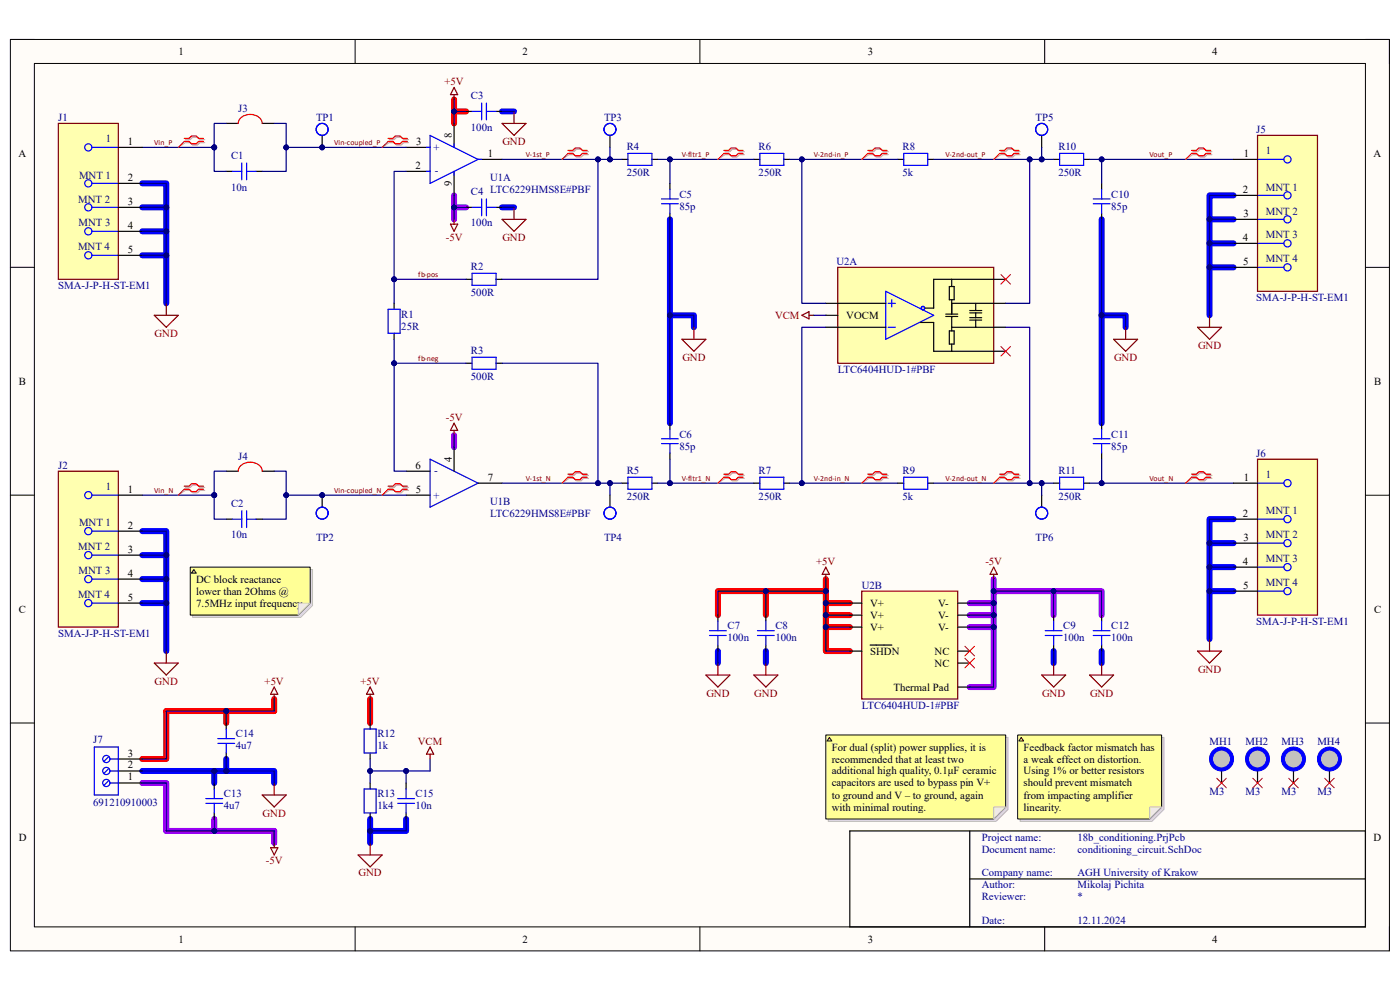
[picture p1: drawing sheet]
<svg xmlns="http://www.w3.org/2000/svg" width="297mm" height="210mm" viewBox="0 0 297 210" stroke-linecap="round" stroke-linejoin="round" font-family="sans-serif">
<defs><g id="words">
<g font-size="2.3">
<text x="37.9" y="11.7">1</text>
<text x="110.9" y="11.7">2</text>
<text x="184.1" y="11.7">3</text>
<text x="257.1" y="11.7">4</text>
<text x="95.8" y="29.3" transform="rotate(-90 95.8 29.3)">8</text>
<text x="3.9" y="33.3">A</text>
<text x="27.1" y="30.7">1</text>
<text x="88.1" y="35.9">2</text>
<text x="88.3" y="30.7">3</text>
<text x="103.5" y="33.3">1</text>
<text x="263.9" y="33.3">1</text>
<text x="291.4" y="33.3">A</text>
<text x="27.1" y="38.4">2</text>
<text x="95.8" y="39.5" transform="rotate(-90 95.8 39.5)">9</text>
<text x="263.7" y="40.9">2</text>
<text x="27.1" y="43.5">3</text>
<text x="263.8" y="46">3</text>
<text x="27.1" y="48.6">4</text>
<text x="27.1" y="53.6">5</text>
<text x="263.7" y="51.1">4</text>
<text x="263.7" y="56.2">5</text>
<text x="179.5" y="67.6">VOCM</text>
<text x="4" y="81.6">B</text>
<text x="291.5" y="81.6">B</text>
<text x="88.1" y="99.4">6</text>
<text x="95.8" y="97.9" transform="rotate(-90 95.8 97.9)">4</text>
<text x="103.5" y="102">7</text>
<text x="263.9" y="102">1</text>
<text x="27.1" y="104.5">1</text>
<text x="88.2" y="104.5">5</text>
<text x="27.1" y="112.1">2</text>
<text x="263.7" y="109.6">2</text>
<text x="27.1" y="117.3">3</text>
<text x="263.7" y="119.8">4</text>
<text x="263.8" y="114.7">3</text>
<text x="27.1" y="122.3">4</text>
<text x="41.6" y="123.6">DC block reactance</text>
<text x="263.7" y="124.9">5</text>
<text x="4" y="130">C</text>
<text x="27.1" y="127.4">5</text>
<text x="41.6" y="126.2">lower than 2Ohms @</text>
<text x="41.6" y="128.7">7.5MHz input frequency</text>
<text x="184.6" y="128.7">V+</text>
<text x="184.6" y="131.2">V+</text>
<text x="199.1" y="131.2">V-</text>
<text x="199.1" y="128.7">V-</text>
<text x="291.5" y="130">C</text>
<text x="184.6" y="133.8">V+</text>
<text x="199.1" y="133.8">V-</text>
<text x="184.6" y="138.9">SHDN</text>
<text x="198.3" y="141.4">NC</text>
<text x="198.3" y="138.9">NC</text>
<text x="189.6" y="146.5">Thermal Pad</text>
<text x="27.1" y="160.5">3</text>
<text x="176.4" y="159.2">For dual (split) power supplies, it is</text>
<text x="176.4" y="161.8">recommended that at least two</text>
<text x="217.2" y="159.2">Feedback factor mismatch has</text>
<text x="217.2" y="161.8">a weak effect on distortion.</text>
<text x="27.1" y="165.6">1</text>
<text x="27.1" y="163">2</text>
<text x="176.4" y="164.3">additional high quality, 0.1μF ceramic</text>
<text x="176.4" y="166.8">capacitors are used to bypass pin V+</text>
<text x="217.2" y="164.3">Using 1% or better resistors</text>
<text x="217.2" y="166.8">should prevent mismatch</text>
<text x="176.4" y="169.4">to ground and V – to ground, again</text>
<text x="176.4" y="172">with minimal routing.</text>
<text x="217.2" y="169.4">from impacting amplifier</text>
<text x="217.2" y="172">linearity.</text>
<text x="4" y="178.3">D</text>
<text x="291.4" y="178.3">D</text>
<text x="37.9" y="199.9">1</text>
<text x="110.9" y="199.9">2</text>
<text x="184.1" y="199.9">3</text>
<text x="257.1" y="199.9">4</text>
</g>
<g font-size="2.3" fill="#000080">
<text x="50.5" y="23.7">J3</text>
<text x="99.9" y="21.1">C3</text>
<text x="12.4" y="25.7">J1</text>
<text x="67.1" y="25.7">TP1</text>
<text x="99.9" y="27.7">100n</text>
<text x="128.1" y="25.7">TP3</text>
<text x="219.7" y="25.7">TP5</text>
<text x="266.5" y="28.2">J5</text>
<text x="22.4" y="30.2">1</text>
<text x="49" y="33.8">C1</text>
<text x="92" y="32">+</text>
<text x="133" y="31.8">R4</text>
<text x="161" y="31.8">R6</text>
<text x="191.5" y="31.8">R8</text>
<text x="224.5" y="31.8">R10</text>
<text x="268.6" y="32.8">1</text>
<text x="16.8" y="37.9">MNT 1</text>
<text x="49" y="40.4">10n</text>
<text x="92.2" y="36.9">-</text>
<text x="99.9" y="41.4">C4 LTC6229HMS8E#PBF</text>
<text x="104" y="38.4">U1A</text>
<text x="133" y="37.4">250R</text>
<text x="144.1" y="42">C5</text>
<text x="161" y="37.4">250R</text>
<text x="191.5" y="37.4">5k</text>
<text x="224.5" y="37.4">250R</text>
<text x="235.8" y="42">C10</text>
<text x="268.6" y="40.4">MNT 1</text>
<text x="16.6" y="43">MNT 2</text>
<text x="144.1" y="44.5">85p</text>
<text x="235.8" y="44.5">85p</text>
<text x="268.6" y="45.5">MNT 2</text>
<text x="16.6" y="53.1">MNT 4</text>
<text x="16.7" y="48">MNT 3</text>
<text x="99.9" y="48">100n</text>
<text x="268.6" y="50.6">MNT 3</text>
<text x="99.9" y="57.2">R2</text>
<text x="177.5" y="56.2">U2A</text>
<text x="268.6" y="55.7">MNT 4</text>
<text x="12.4" y="61.3">SMA-J-P-H-ST-EM1</text>
<text x="99.9" y="62.8">500R</text>
<text x="266.5" y="63.8">SMA-J-P-H-ST-EM1</text>
<text x="85.1" y="67.4">R1</text>
<text x="85.1" y="69.9">25R</text>
<text x="99.9" y="75">R3</text>
<text x="99.9" y="80.6">500R</text>
<text x="177.8" y="79.1">LTC6404HUD-1#PBF</text>
<text x="144.1" y="92.8">C6</text>
<text x="144.1" y="95.4">85p</text>
<text x="235.8" y="92.8">C11</text>
<text x="235.8" y="95.4">85p</text>
<text x="12.4" y="99.4">J2</text>
<text x="50.5" y="97.5">J4</text>
<text x="92.9" y="99.4" transform="rotate(-180 92.9 99.4)">-</text>
<text x="133" y="100.5">R5</text>
<text x="161" y="100.5">R7</text>
<text x="191.5" y="100.5">R9</text>
<text x="224.5" y="100.5">R11</text>
<text x="266.5" y="96.9">J6</text>
<text x="268.6" y="101.5">1</text>
<text x="22.4" y="104">1</text>
<text x="49" y="107.6">C2</text>
<text x="93.3" y="104.3" transform="rotate(-180 93.3 104.3)">+</text>
<text x="104" y="107.1">U1B</text>
<text x="133" y="106">250R</text>
<text x="161" y="106">250R</text>
<text x="191.5" y="106">5k</text>
<text x="224.5" y="106">250R</text>
<text x="16.8" y="111.6">MNT 1</text>
<text x="104" y="109.6">LTC6229HMS8E#PBF</text>
<text x="268.6" y="109.1">MNT 1</text>
<text x="16.6" y="116.8">MNT 2</text>
<text x="49" y="114.2">10n</text>
<text x="67.1" y="114.7">TP2</text>
<text x="128.1" y="114.7">TP4</text>
<text x="219.7" y="114.7">TP6</text>
<text x="268.6" y="114.2">MNT 2</text>
<text x="268.6" y="119.3">MNT 3</text>
<text x="16.7" y="121.8">MNT 3</text>
<text x="182.8" y="124.9">U2B</text>
<text x="268.6" y="124.4">MNT 4</text>
<text x="16.6" y="126.9">MNT 4</text>
<text x="12.4" y="135">SMA-J-P-H-ST-EM1</text>
<text x="154.3" y="133.5">C7</text>
<text x="154.3" y="136.1">100n</text>
<text x="164.5" y="133.5">C8</text>
<text x="164.5" y="136.1">100n</text>
<text x="225.6" y="133.5">C9</text>
<text x="225.6" y="136.1">100n</text>
<text x="235.8" y="133.5">C12</text>
<text x="235.8" y="136.1">100n</text>
<text x="266.5" y="132.5">SMA-J-P-H-ST-EM1</text>
<text x="182.8" y="150.3">LTC6404HUD-1#PBF</text>
<text x="19.8" y="157.7">J7</text>
<text x="50" y="156.4">C14</text>
<text x="50" y="159">4u7</text>
<text x="80.1" y="156.4">R12</text>
<text x="80.1" y="159">1k</text>
<text x="256.6" y="157.9">MH1</text>
<text x="264.2" y="157.9">MH2</text>
<text x="271.9" y="157.9">MH3</text>
<text x="279.5" y="157.9">MH4</text>
<text x="19.8" y="170.9">691210910003</text>
<text x="47.5" y="169.1">C13</text>
<text x="47.5" y="171.7">4u7</text>
<text x="80.1" y="169.1">R13</text>
<text x="80.1" y="171.7">1k4</text>
<text x="88.2" y="169.1">C15</text>
<text x="88.2" y="171.7">10n</text>
<text x="256.6" y="168.6">M3</text>
<text x="264.2" y="168.6">M3</text>
<text x="271.9" y="168.6">M3</text>
<text x="279.5" y="168.6">M3</text>
<text x="208.3" y="178.3">Project name:</text>
<text x="228.6" y="178.3">18b_conditioning.PrjPcb</text>
<text x="208.3" y="180.8">Document name:</text>
<text x="208.3" y="185.9">Company name:</text>
<text x="228.6" y="180.8">conditioning_circuit.SchDoc</text>
<text x="228.6" y="185.9">AGH University of Krakow</text>
<text x="208.3" y="188.5">Author:</text>
<text x="208.3" y="191">Reviewer:</text>
<text x="228.6" y="188.5">Mikolaj Pichita</text>
<text x="228.6" y="191">*</text>
<text x="208.3" y="196.1">Date:</text>
<text x="228.6" y="196.1">12.11.2024</text>
</g>
<g font-size="2.3" fill="#800000">
<text x="94.3" y="18">+5V</text>
<text x="106.6" y="30.7">GND</text>
<text x="94.6" y="51.1">-5V</text>
<text x="106.6" y="51.1">GND</text>
<text x="32.8" y="71.5">GND</text>
<text x="164.4" y="67.6">VCM</text>
<text x="144.8" y="76.5">GND</text>
<text x="236.3" y="76.5">GND</text>
<text x="254.2" y="74">GND</text>
<text x="94.6" y="89.3">-5V</text>
<text x="173.1" y="119.8">+5V</text>
<text x="209" y="119.8">-5V</text>
<text x="254.2" y="142.7">GND</text>
<text x="32.8" y="145.2">GND</text>
<text x="56.1" y="145.2">+5V</text>
<text x="76.5" y="145.2">+5V</text>
<text x="149.9" y="147.8">GND</text>
<text x="160" y="147.8">GND</text>
<text x="221.1" y="147.8">GND</text>
<text x="231.3" y="147.8">GND</text>
<text x="88.6" y="157.9">VCM</text>
<text x="55.7" y="173.2">GND</text>
<text x="56.4" y="183.4">-5V</text>
<text x="76.1" y="185.9">GND</text>
</g>
<g font-size="1.7" fill="#800000">
<text x="32.7" y="30.8">Vin_P</text>
<text x="70.9" y="30.8">Vin-coupled_P</text>
<text x="111.6" y="33.4">V-1st_P</text>
<text x="144.7" y="33.4">V-fltr1_P</text>
<text x="172.6" y="33.4">V-2nd-in_P</text>
<text x="200.6" y="33.4">V-2nd-out_P</text>
<text x="243.9" y="33.4">Vout_P</text>
<text x="88.7" y="58.8">fb-pos</text>
<text x="88.7" y="76.6">fb-neg</text>
<text x="32.7" y="104.6">Vin_N</text>
<text x="70.9" y="104.6">Vin-coupled_N</text>
<text x="111.6" y="102">V-1st_N</text>
<text x="144.7" y="102">V-fltr1_N</text>
<text x="172.6" y="102">V-2nd-in_N</text>
<text x="200.6" y="102">V-2nd-out_N</text>
<text x="243.9" y="102">Vout_N</text>
</g>
</g></defs>
<path d="M2.2 8.4h292.6v193.3h-292.6z" fill-rule="evenodd" fill="#fffcf8"/>
<path d="M2.2 8.4h292.6v193.3h-292.6z" fill="none" stroke="#000" stroke-width=".21"/>
<path d="M7.3 13.5h282.4v183.1h-282.4z" fill-rule="evenodd" fill="#fffcf8"/>
<g fill="none" stroke="#000" stroke-width=".21">
<path d="M2.2 8.4h5.1M7.3 13.5h282.4v183.1h-282.4zM75.3 8.4v5.1M148.5 8.4v5.1M221.6 8.4v5.1M289.7 8.4h5.1v5.1M2.2 56.7h5.1M289.7 56.7h5.1M2.2 105h5.1M289.7 105.1h5.1M2.2 153.4h5.1M289.7 153.4h5.1"/>
<path d="M75.3 196.6v5.1M148.5 196.6v5.1M221.6 196.6v5.1M294.8 196.6v5.1"/>
</g>
<path d="M96.3 21.1v5.1M96.3 23.6h2.6M162.5 125.4v5.1M175.2 122.9v5h5.1M175.2 127.9v2.6h5.1M175.2 130.5v2.5h5.1M175.2 133v5.1h5.1M175.2 125.4h-22.9v5.1M48 150.8v2.6M58.2 148.3v2.5h-22.9v10.2h-5.1M78.5 148.3v5.1" fill="none" stroke="#f00" stroke-width="1.3"/>
<path d="M96.3 41.4v5.1M96.3 44h2.6M96.3 92.3v2.6M210.8 122.9v5h-5.1M210.8 127.9v2.6h-5.1M210.8 130.5v2.5h-5.1M210.8 133v12.8h-5.1M210.8 125.4h12.7v5.1M223.5 125.4h10.2v5.1M30.2 166.1h5.1v10.2h22.9v2.5M45.5 173.7v2.6" fill="none" stroke="#90f" stroke-width="1.3"/>
<g fill="none" stroke="#00f" stroke-width="1.3">
<path d="M30.2 38.9h5.1v25.4M106.5 23.6h2.6M30.2 44h5.1M30.2 49.1h5.1M30.2 54.2h5.1M106.5 44h2.6M142.1 46.5v43.3M233.7 46.5v43.3M256.6 46.5h5.1M256.6 51.6h5.1M256.6 56.7h5.1M261.7 41.4h-5.1v25.5"/>
<path d="M142.1 66.9h5.1v2.5M233.7 66.9h5.1v2.5M30.2 112.7h5.1v25.4M30.2 117.8h5.1M256.6 115.2h5.1M261.7 110.1h-5.1v25.5M30.2 122.9h5.1M30.2 127.9h5.1M152.3 138.1v2.6M162.5 138.1v2.6M223.5 138.1v2.6M233.7 138.1v2.6"/>
<path d="M256.6 120.3h5.1M256.6 125.4h5.1M30.2 163.6h28v2.5M45.5 163.6v2.5M48 161v2.6M78.5 173.7v5.1M86.2 173.7v2.6h-7.7"/>
</g>
<path d="M86.2 31.3h5M86.2 36.4h5M96.3 26.2v5.1M96.3 36.4v5M101.4 33.8h5.1M86.2 100h5M96.3 94.9v5.1M86.2 105h5M101.4 102.5h5.1M180.3 176.3h109.4v20.3h-109.4zM205.7 176.3v20.3M205.7 186.5h84" fill="none" stroke="#000" stroke-width=".25"/>
<path d="M90.5 31.3h.7M90.5 36.4h.7M91.2 28.7l10.2 5.1-10.2 5.1zM96.3 30.5v.8M96.3 36.4v.7M101.4 33.8h.8M91.2 97.4l10.2 5.1-10.2 5.1z" fill="none" stroke="#00f" stroke-width=".25"/>
<path d="M177.7 56.7h33.1v20.4h-33.1z" fill-rule="evenodd" fill="#ffffb0"/>
<path d="M177.7 56.7h33.1v20.4h-33.1z" fill="none" stroke="#800000" stroke-width=".25"/>
<g fill="none" stroke="#000" stroke-width=".25">
<path d="M201.9 59.3v1.5M213.4 59.3h-15.3v6.1h-1.8M175.2 66.9h2.5M175.2 69.4h12.7M175.2 64.3h12.7M195.3 68.4h2.8v6.1h15.3M200.6 66.6h2.6M200.6 67.1h2.6M201.4 60.8h1v2.8h-1zM201.4 70.2h1v2.8h-1zM201.9 69.4h11.5M201.9 64.3h11.5"/>
<path d="M201.9 63.6v3M201.9 67.1v3.1M201.9 73v1.5M205.7 65.9h2.6M205.7 66.4h2.6M205.7 67.4h2.6M205.7 67.9h2.6M207 64.3v1.6M207 66.4v1M207 67.9v1.5"/>
</g>
<g fill="none" stroke="#00f" stroke-width=".25">
<path d="M187.9 61.8l10.2 5.1-10.2 5.1zM188.4 64.3h1.5M188.4 69.4h1.5M189.2 63.6v1.5"/>
<circle cx="195.8" cy="65.4" r=".36"/>
</g>
<path d="M182.8 125.4h20.4v22.9h-20.4z" fill-rule="evenodd" fill="#ffffb0"/>
<path d="M32.7 66.9h5.1l-2.5 2.5zM35.3 64.3v2.6M182.8 125.4h20.4v22.9h-20.4zM55.6 168.6h5.1l-2.5 2.6zM58.2 166.1v2.5" fill="none" stroke="#800000" stroke-width=".25"/>
<g fill="none" stroke="#000" stroke-width=".25">
<path d="M83.6 64.3v1.3M83.6 70.7v1.3M180.3 138.1h2.5M180.3 127.9h2.5M180.3 130.5h2.5M180.3 133h2.5M184.6 136.8h4.6M203.2 138.1h2.5M203.2 127.9h2.5M203.2 130.5h2.5M203.2 133h2.5M48 153.4v1.3"/>
<path d="M48 159.7v1.3M203.2 140.7h2.5M203.2 145.8h2.5M25.1 166.1h5.1M25.1 163.6h5.1M25.1 161h5.1M45.5 166.1v1.3M45.5 172.5v1.2"/>
</g>
<g fill="none" stroke="#00f" stroke-width=".25">
<path d="M82.3 65.6h2.6v5.1h-2.6zM20 158.5h5.1v10.1h-5.1zM46.2 157.7h3.6M46.2 156.7h3.6M48 154.7v2M48 157.7v2M23.1 165.6l-1.1 1M23.1 163l-1.1 1.1M23.1 160.5l-1.1 1.1M23.3 166.1h1.8M23.3 163.6h1.8M23.3 161h1.8"/>
<path d="M43.7 170.4h3.5M43.7 169.4h3.5M45.5 167.4v2M45.5 170.4v2.1"/>
<circle cx="22.6" cy="166.1" r=".76"/>
<circle cx="22.6" cy="161" r=".76"/>
<circle cx="22.6" cy="163.6" r=".76"/>
</g>
<path d="M58.2 150.8h-22.9v10.2h-5.1" fill="none" stroke="#000080" stroke-width=".25"/>
<circle cx="48" cy="150.8" r=".51" fill="#000080"/>
<circle cx="48" cy="150.8" r=".51" fill="none" stroke="#000080" stroke-width=".21"/>
<path d="M30.2 166.1h5.1v10.2h22.9" fill="none" stroke="#000080" stroke-width=".25"/>
<circle cx="45.5" cy="176.3" r=".51" fill="#000080"/>
<circle cx="45.5" cy="176.3" r=".51" fill="none" stroke="#000080" stroke-width=".21"/>
<path d="M30.2 163.6h28v2.5" fill="none" stroke="#000080" stroke-width=".25"/>
<circle cx="45.5" cy="163.6" r=".51" fill="#000080"/>
<circle cx="45.5" cy="163.6" r=".51" fill="none" stroke="#000080" stroke-width=".21"/>
<circle cx="48" cy="163.6" r=".51" fill="#000080"/>
<circle cx="48" cy="163.6" r=".51" fill="none" stroke="#000080" stroke-width=".21"/>
<path d="M45.5 163.6v2.5" fill="none" stroke="#000080" stroke-width=".25"/>
<circle cx="45.5" cy="163.6" r=".51" fill="#000080"/>
<circle cx="45.5" cy="163.6" r=".51" fill="none" stroke="#000080" stroke-width=".21"/>
<path d="M48 161v2.6" fill="none" stroke="#000080" stroke-width=".25"/>
<circle cx="48" cy="163.6" r=".51" fill="#000080"/>
<circle cx="48" cy="163.6" r=".51" fill="none" stroke="#000080" stroke-width=".21"/>
<path d="M45.5 173.7v2.6" fill="none" stroke="#000080" stroke-width=".25"/>
<circle cx="45.5" cy="176.3" r=".51" fill="#000080"/>
<circle cx="45.5" cy="176.3" r=".51" fill="none" stroke="#000080" stroke-width=".21"/>
<path d="M48 150.8v2.6" fill="none" stroke="#000080" stroke-width=".25"/>
<circle cx="48" cy="150.8" r=".51" fill="#000080"/>
<circle cx="48" cy="150.8" r=".51" fill="none" stroke="#000080" stroke-width=".21"/>
<path d="M96.3 18.5l.8 1.6h-1.5zM96.3 20.1v1M58.2 145.7l.7 1.6h-1.5zM58.2 147.3v1M57.4 179.8h1.5l-.7 1.6zM58.2 178.8v1" fill="none" stroke="#800000" stroke-width=".25"/>
<path d="M96.3 21.1v5.1M58.2 148.3v2.5M58.2 176.3v2.5" fill="none" stroke="#000080" stroke-width=".25"/>
<circle cx="96.3" cy="23.6" r=".51" fill="#000080"/>
<circle cx="96.3" cy="23.6" r=".51" fill="none" stroke="#000080" stroke-width=".21"/>
<path d="M98.9 23.6h1.2M105.2 23.6h1.3" fill="none" stroke="#000" stroke-width=".25"/>
<path d="M100.1 23.6h2.1M102.2 21.9v3.5M103.2 23.6h2M103.2 21.9v3.5" fill="none" stroke="#00f" stroke-width=".25"/>
<path d="M106.5 26.2h5.1l-2.5 2.5zM109.1 23.6v2.6M95.6 47.6h1.5l-.8 1.5zM96.3 46.5v1.1M96.3 91.3v1M96.3 89.8l.8 1.5h-1.5z" fill="none" stroke="#800000" stroke-width=".25"/>
<path d="M96.3 41.4v5.1M96.3 92.3v2.6" fill="none" stroke="#000080" stroke-width=".25"/>
<circle cx="96.3" cy="44" r=".51" fill="#000080"/>
<circle cx="96.3" cy="44" r=".51" fill="none" stroke="#000080" stroke-width=".21"/>
<path d="M98.9 44h1.2M105.2 44h1.3" fill="none" stroke="#000" stroke-width=".25"/>
<path d="M100.1 44h2.1M102.2 42.2v3.6M103.2 44h2M103.2 42.2v3.6" fill="none" stroke="#00f" stroke-width=".25"/>
<path d="M106.5 46.5h5.1l-2.5 2.6zM109.1 44v2.5" fill="none" stroke="#800000" stroke-width=".25"/>
<path d="M96.3 23.6h2.6" fill="none" stroke="#000080" stroke-width=".25"/>
<circle cx="96.3" cy="23.6" r=".51" fill="#000080"/>
<circle cx="96.3" cy="23.6" r=".51" fill="none" stroke="#000080" stroke-width=".21"/>
<path d="M106.5 23.6h2.6M96.3 44h2.6M106.5 44h2.6" fill="none" stroke="#000080" stroke-width=".25"/>
<circle cx="96.3" cy="44" r=".51" fill="#000080"/>
<circle cx="96.3" cy="44" r=".51" fill="none" stroke="#000080" stroke-width=".21"/>
<path d="M98.9 59.3h1.2M105.2 59.3h1.3M98.9 77.1h1.2M105.2 77.1h1.3" fill="none" stroke="#000" stroke-width=".25"/>
<path d="M100.1 58h5.1v2.5h-5.1zM100.1 75.8h5.1v2.5h-5.1z" fill="none" stroke="#00f" stroke-width=".25"/>
<path d="M83.6 72v5.1h15.3" fill="none" stroke="#000080" stroke-width=".25"/>
<circle cx="83.6" cy="77.1" r=".51" fill="#000080"/>
<circle cx="83.6" cy="77.1" r=".51" fill="none" stroke="#000080" stroke-width=".21"/>
<path d="M98.9 59.3h-15.3v5" fill="none" stroke="#000080" stroke-width=".25"/>
<circle cx="83.6" cy="59.2" r=".51" fill="#000080"/>
<circle cx="83.6" cy="59.2" r=".51" fill="none" stroke="#000080" stroke-width=".21"/>
<path d="M86.2 36.4h-2.6v22.9" fill="none" stroke="#000080" stroke-width=".25"/>
<circle cx="83.6" cy="59.2" r=".51" fill="#000080"/>
<circle cx="83.6" cy="59.2" r=".51" fill="none" stroke="#000080" stroke-width=".21"/>
<path d="M83.6 77.1v22.9h2.6" fill="none" stroke="#000080" stroke-width=".25"/>
<circle cx="83.6" cy="77.1" r=".51" fill="#000080"/>
<circle cx="83.6" cy="77.1" r=".51" fill="none" stroke="#000080" stroke-width=".21"/>
<path d="M106.5 33.8h20.4v25.5h-20.4" fill="none" stroke="#000080" stroke-width=".25"/>
<circle cx="126.9" cy="33.8" r=".51" fill="#000080"/>
<circle cx="126.9" cy="33.8" r=".51" fill="none" stroke="#000080" stroke-width=".21"/>
<path d="M106.5 77.1h20.4v25.4h-20.4" fill="none" stroke="#000080" stroke-width=".25"/>
<circle cx="126.9" cy="102.5" r=".51" fill="#000080"/>
<circle cx="126.9" cy="102.5" r=".51" fill="none" stroke="#000080" stroke-width=".21"/>
<path d="M131.9 33.8h1.3M138.3 33.8h1.3M142.1 38.9v1.3M159.9 33.8h1.3M166.3 33.8h1.3M142.1 45.3v1.2M142.1 89.8v1.3M142.1 96.1v1.3M131.9 102.5h1.3M138.3 102.5h1.3M159.9 102.5h1.3M166.3 102.5h1.3" fill="none" stroke="#000" stroke-width=".25"/>
<path d="M133.2 32.5h5.1v2.6h-5.1zM161.2 32.5h5.1v2.6h-5.1zM140.3 42.2h3.6M140.3 43.2h3.6M142.1 40.2v2M142.1 43.2v2.1M140.3 94.1h3.6M140.3 93.1h3.6M142.1 91.1v2M142.1 94.1v2M133.2 101.2h5.1v2.6h-5.1zM161.2 101.2h5.1v2.6h-5.1z" fill="none" stroke="#00f" stroke-width=".25"/>
<path d="M142.1 46.5v43.3" fill="none" stroke="#000080" stroke-width=".25"/>
<circle cx="142.1" cy="66.9" r=".51" fill="#000080"/>
<circle cx="142.1" cy="66.9" r=".51" fill="none" stroke="#000080" stroke-width=".21"/>
<path d="M142.1 66.9h5.1v2.5" fill="none" stroke="#000080" stroke-width=".25"/>
<circle cx="142.1" cy="66.9" r=".51" fill="#000080"/>
<circle cx="142.1" cy="66.9" r=".51" fill="none" stroke="#000080" stroke-width=".21"/>
<path d="M144.7 72h5.1l-2.6 2.5zM147.2 69.4v2.6" fill="none" stroke="#800000" stroke-width=".25"/>
<path d="M126.9 102.5h5" fill="none" stroke="#000080" stroke-width=".25"/>
<circle cx="126.9" cy="102.5" r=".51" fill="#000080"/>
<circle cx="126.9" cy="102.5" r=".51" fill="none" stroke="#000080" stroke-width=".21"/>
<circle cx="129.4" cy="102.5" r=".51" fill="#000080"/>
<circle cx="129.4" cy="102.5" r=".51" fill="none" stroke="#000080" stroke-width=".21"/>
<path d="M142.1 97.4v5.1h-2.5" fill="none" stroke="#000080" stroke-width=".25"/>
<circle cx="142.1" cy="102.5" r=".51" fill="#000080"/>
<circle cx="142.1" cy="102.5" r=".51" fill="none" stroke="#000080" stroke-width=".21"/>
<path d="M142.1 102.5h17.8" fill="none" stroke="#000080" stroke-width=".25"/>
<circle cx="142.1" cy="102.5" r=".51" fill="#000080"/>
<circle cx="142.1" cy="102.5" r=".51" fill="none" stroke="#000080" stroke-width=".21"/>
<path d="M139.6 33.8h2.5v5.1" fill="none" stroke="#000080" stroke-width=".25"/>
<circle cx="142.1" cy="33.8" r=".51" fill="#000080"/>
<circle cx="142.1" cy="33.8" r=".51" fill="none" stroke="#000080" stroke-width=".21"/>
<path d="M142.1 33.8h17.8" fill="none" stroke="#000080" stroke-width=".25"/>
<circle cx="142.1" cy="33.8" r=".51" fill="#000080"/>
<circle cx="142.1" cy="33.8" r=".51" fill="none" stroke="#000080" stroke-width=".21"/>
<path d="M126.9 33.8h5" fill="none" stroke="#000080" stroke-width=".25"/>
<circle cx="129.4" cy="33.8" r=".51" fill="#000080"/>
<circle cx="129.4" cy="33.8" r=".51" fill="none" stroke="#000080" stroke-width=".21"/>
<circle cx="126.9" cy="33.8" r=".51" fill="#000080"/>
<circle cx="126.9" cy="33.8" r=".51" fill="none" stroke="#000080" stroke-width=".21"/>
<path d="M167.6 33.8h2.5v30.5h5.1" fill="none" stroke="#000080" stroke-width=".25"/>
<circle cx="170.1" cy="33.8" r=".51" fill="#000080"/>
<circle cx="170.1" cy="33.8" r=".51" fill="none" stroke="#000080" stroke-width=".21"/>
<path d="M175.2 69.4h-5.1v33.1h-2.5" fill="none" stroke="#000080" stroke-width=".25"/>
<circle cx="170.1" cy="102.5" r=".51" fill="#000080"/>
<circle cx="170.1" cy="102.5" r=".51" fill="none" stroke="#000080" stroke-width=".21"/>
<path d="M78.5 153.4v1.3M78.5 159.7v1.3M78.5 166.1v1.3M78.5 172.5v1.2M86.2 166.1v1.3M86.2 172.5v1.2" fill="none" stroke="#000" stroke-width=".25"/>
<path d="M77.3 154.7h2.5v5h-2.5zM77.3 167.4h2.5v5.1h-2.5zM84.4 170.4h3.5M84.4 169.4h3.5M86.2 167.4v2M86.2 170.4v2.1" fill="none" stroke="#00f" stroke-width=".25"/>
<path d="M78.5 178.8v2.6M76 181.4h5.1l-2.6 2.5z" fill="none" stroke="#800000" stroke-width=".25"/>
<path d="M78.5 173.7v5.1" fill="none" stroke="#000080" stroke-width=".25"/>
<circle cx="78.5" cy="176.3" r=".51" fill="#000080"/>
<circle cx="78.5" cy="176.3" r=".51" fill="none" stroke="#000080" stroke-width=".21"/>
<path d="M86.2 173.7v2.6h-7.7" fill="none" stroke="#000080" stroke-width=".25"/>
<circle cx="78.5" cy="176.3" r=".51" fill="#000080"/>
<circle cx="78.5" cy="176.3" r=".51" fill="none" stroke="#000080" stroke-width=".21"/>
<path d="M78.5 161v5.1" fill="none" stroke="#000080" stroke-width=".25"/>
<circle cx="78.5" cy="163.6" r=".51" fill="#000080"/>
<circle cx="78.5" cy="163.6" r=".51" fill="none" stroke="#000080" stroke-width=".21"/>
<path d="M78.5 163.6h7.7v2.5" fill="none" stroke="#000080" stroke-width=".25"/>
<circle cx="86.2" cy="163.6" r=".51" fill="#000080"/>
<circle cx="86.2" cy="163.6" r=".51" fill="none" stroke="#000080" stroke-width=".21"/>
<circle cx="78.5" cy="163.6" r=".51" fill="#000080"/>
<circle cx="78.5" cy="163.6" r=".51" fill="none" stroke="#000080" stroke-width=".21"/>
<path d="M78.5 148.3v5.1M86.2 163.6h5" fill="none" stroke="#000080" stroke-width=".25"/>
<path d="M78.5 145.7l.8 1.6h-1.5zM78.5 147.3v1" fill="none" stroke="#800000" stroke-width=".25"/>
<circle cx="86.2" cy="163.6" r=".51" fill="#000080"/>
<circle cx="86.2" cy="163.6" r=".51" fill="none" stroke="#000080" stroke-width=".21"/>
<path d="M170.1 33.8h20.4M172.7 66.9h2.5M91.2 161v2.6" fill="none" stroke="#000080" stroke-width=".25"/>
<path d="M170.1 66.9l1.5-.8v1.5zM171.6 66.9h1.1M91.2 158.5l.8 1.5h-1.5zM91.2 160v1" fill="none" stroke="#800000" stroke-width=".25"/>
<path d="M190.5 33.8h1.2M196.8 33.8h1.3" fill="none" stroke="#000" stroke-width=".25"/>
<path d="M191.7 32.5h5.1v2.6h-5.1z" fill="none" stroke="#00f" stroke-width=".25"/>
<circle cx="170.1" cy="33.8" r=".51" fill="#000080"/>
<circle cx="170.1" cy="33.8" r=".51" fill="none" stroke="#000080" stroke-width=".21"/>
<path d="M190.5 102.5h1.2M196.8 102.5h1.3" fill="none" stroke="#000" stroke-width=".25"/>
<path d="M191.7 101.2h5.1v2.6h-5.1z" fill="none" stroke="#00f" stroke-width=".25"/>
<path d="M170.1 102.5h20.4" fill="none" stroke="#000080" stroke-width=".25"/>
<circle cx="170.1" cy="102.5" r=".51" fill="#000080"/>
<circle cx="170.1" cy="102.5" r=".51" fill="none" stroke="#000080" stroke-width=".21"/>
<path d="M213.4 69.4h5.1v33.1h-20.4" fill="none" stroke="#000080" stroke-width=".25"/>
<circle cx="218.4" cy="102.5" r=".51" fill="#000080"/>
<circle cx="218.4" cy="102.5" r=".51" fill="none" stroke="#000080" stroke-width=".21"/>
<path d="M198.1 33.8h20.4v30.5h-5.1" fill="none" stroke="#000080" stroke-width=".25"/>
<circle cx="218.4" cy="33.8" r=".51" fill="#000080"/>
<circle cx="218.4" cy="33.8" r=".51" fill="none" stroke="#000080" stroke-width=".21"/>
<path d="M223.5 33.8h1.3M229.9 33.8h1.3M233.7 38.9v1.3M233.7 45.3v1.2M233.7 89.8v1.3M233.7 96.1v1.3M223.5 102.5h1.3M229.9 102.5h1.3" fill="none" stroke="#000" stroke-width=".25"/>
<path d="M224.8 32.5h5.1v2.6h-5.1zM231.9 42.2h3.6M231.9 43.2h3.6M233.7 40.2v2M233.7 43.2v2.1M231.9 94.1h3.6M231.9 93.1h3.6M233.7 91.1v2M233.7 94.1v2M224.8 101.2h5.1v2.6h-5.1z" fill="none" stroke="#00f" stroke-width=".25"/>
<path d="M233.7 46.5v43.3" fill="none" stroke="#000080" stroke-width=".25"/>
<circle cx="233.7" cy="66.9" r=".51" fill="#000080"/>
<circle cx="233.7" cy="66.9" r=".51" fill="none" stroke="#000080" stroke-width=".21"/>
<path d="M233.7 66.9h5.1v2.5" fill="none" stroke="#000080" stroke-width=".25"/>
<circle cx="233.7" cy="66.9" r=".51" fill="#000080"/>
<circle cx="233.7" cy="66.9" r=".51" fill="none" stroke="#000080" stroke-width=".21"/>
<path d="M236.3 72h5l-2.5 2.5zM238.8 69.4v2.6" fill="none" stroke="#800000" stroke-width=".25"/>
<path d="M233.7 97.4v5.1h-2.5" fill="none" stroke="#000080" stroke-width=".25"/>
<circle cx="233.7" cy="102.5" r=".51" fill="#000080"/>
<circle cx="233.7" cy="102.5" r=".51" fill="none" stroke="#000080" stroke-width=".21"/>
<path d="M231.2 33.8h2.5v5.1" fill="none" stroke="#000080" stroke-width=".25"/>
<circle cx="233.7" cy="33.8" r=".51" fill="#000080"/>
<circle cx="233.7" cy="33.8" r=".51" fill="none" stroke="#000080" stroke-width=".21"/>
<path d="M218.5 33.8h5" fill="none" stroke="#000080" stroke-width=".25"/>
<circle cx="221" cy="33.8" r=".51" fill="#000080"/>
<circle cx="221" cy="33.8" r=".51" fill="none" stroke="#000080" stroke-width=".21"/>
<circle cx="218.4" cy="33.8" r=".51" fill="#000080"/>
<circle cx="218.4" cy="33.8" r=".51" fill="none" stroke="#000080" stroke-width=".21"/>
<path d="M218.5 102.5h5" fill="none" stroke="#000080" stroke-width=".25"/>
<circle cx="221" cy="102.5" r=".51" fill="#000080"/>
<circle cx="221" cy="102.5" r=".51" fill="none" stroke="#000080" stroke-width=".21"/>
<circle cx="218.4" cy="102.5" r=".51" fill="#000080"/>
<circle cx="218.4" cy="102.5" r=".51" fill="none" stroke="#000080" stroke-width=".21"/>
<path d="M233.7 102.5h28" fill="none" stroke="#000080" stroke-width=".25"/>
<circle cx="233.7" cy="102.5" r=".51" fill="#000080"/>
<circle cx="233.7" cy="102.5" r=".51" fill="none" stroke="#000080" stroke-width=".21"/>
<path d="M233.7 33.8h28" fill="none" stroke="#000080" stroke-width=".25"/>
<circle cx="233.7" cy="33.8" r=".51" fill="#000080"/>
<circle cx="233.7" cy="33.8" r=".51" fill="none" stroke="#000080" stroke-width=".21"/>
<path d="M175.2 120.3l.8 1.5h-1.6zM175.2 121.8v1.1" fill="none" stroke="#800000" stroke-width=".25"/>
<path d="M175.2 122.9v5h5.1" fill="none" stroke="#000080" stroke-width=".25"/>
<circle cx="175.2" cy="125.4" r=".51" fill="#000080"/>
<circle cx="175.2" cy="125.4" r=".51" fill="none" stroke="#000080" stroke-width=".21"/>
<circle cx="175.2" cy="127.9" r=".51" fill="#000080"/>
<circle cx="175.2" cy="127.9" r=".51" fill="none" stroke="#000080" stroke-width=".21"/>
<path d="M175.2 127.9v2.6h5.1" fill="none" stroke="#000080" stroke-width=".25"/>
<circle cx="175.2" cy="127.9" r=".51" fill="#000080"/>
<circle cx="175.2" cy="127.9" r=".51" fill="none" stroke="#000080" stroke-width=".21"/>
<circle cx="175.2" cy="130.5" r=".51" fill="#000080"/>
<circle cx="175.2" cy="130.5" r=".51" fill="none" stroke="#000080" stroke-width=".21"/>
<path d="M175.2 130.5v2.5h5.1" fill="none" stroke="#000080" stroke-width=".25"/>
<circle cx="175.2" cy="133" r=".51" fill="#000080"/>
<circle cx="175.2" cy="133" r=".51" fill="none" stroke="#000080" stroke-width=".21"/>
<circle cx="175.2" cy="130.5" r=".51" fill="#000080"/>
<circle cx="175.2" cy="130.5" r=".51" fill="none" stroke="#000080" stroke-width=".21"/>
<path d="M210.8 120.3l.8 1.5h-1.6zM210.8 121.8v1.1" fill="none" stroke="#800000" stroke-width=".25"/>
<path d="M210.8 122.9v5h-5.1" fill="none" stroke="#000080" stroke-width=".25"/>
<circle cx="210.8" cy="127.9" r=".51" fill="#000080"/>
<circle cx="210.8" cy="127.9" r=".51" fill="none" stroke="#000080" stroke-width=".21"/>
<circle cx="210.8" cy="125.4" r=".51" fill="#000080"/>
<circle cx="210.8" cy="125.4" r=".51" fill="none" stroke="#000080" stroke-width=".21"/>
<path d="M210.8 127.9v2.6h-5.1" fill="none" stroke="#000080" stroke-width=".25"/>
<circle cx="210.8" cy="130.5" r=".51" fill="#000080"/>
<circle cx="210.8" cy="130.5" r=".51" fill="none" stroke="#000080" stroke-width=".21"/>
<circle cx="210.8" cy="127.9" r=".51" fill="#000080"/>
<circle cx="210.8" cy="127.9" r=".51" fill="none" stroke="#000080" stroke-width=".21"/>
<path d="M210.8 130.5v2.5h-5.1" fill="none" stroke="#000080" stroke-width=".25"/>
<circle cx="210.8" cy="133" r=".51" fill="#000080"/>
<circle cx="210.8" cy="133" r=".51" fill="none" stroke="#000080" stroke-width=".21"/>
<circle cx="210.8" cy="130.5" r=".51" fill="#000080"/>
<circle cx="210.8" cy="130.5" r=".51" fill="none" stroke="#000080" stroke-width=".21"/>
<path d="M175.2 133v5.1h5.1" fill="none" stroke="#000080" stroke-width=".25"/>
<circle cx="175.2" cy="133" r=".51" fill="#000080"/>
<circle cx="175.2" cy="133" r=".51" fill="none" stroke="#000080" stroke-width=".21"/>
<path d="M212.3 58.2l2.1 2.1M214.4 58.2l-2.1 2.1M212.3 73.5l2.1 2M214.4 73.5l-2.1 2M204.7 137.1l2 2M204.7 139.6l2 2.1M206.7 137.1l-2 2M206.7 139.6l-2 2.1" fill="none" stroke="#f00" stroke-width=".21"/>
<circle cx="68.3" cy="31.3" r=".51" fill="#000080"/>
<circle cx="68.3" cy="31.3" r=".51" fill="none" stroke="#000080" stroke-width=".21"/>
<path d="M68.3 28.7v2.6" fill="none" stroke="#000" stroke-width=".25"/>
<circle cx="68.3" cy="31.3" r=".51" fill="#000080"/>
<circle cx="68.3" cy="31.3" r=".51" fill="none" stroke="#000080" stroke-width=".21"/>
<g fill="none" stroke="#00f" stroke-width=".25">
<path d="M49.3 110.1h2M51.3 108.4v3.5M52.3 110.1h2.1M52.3 108.4v3.5"/>
<circle cx="68.3" cy="27.5" r="1.27"/>
</g>
<path d="M48 110.1h1.3M54.4 110.1h1.2" fill="none" stroke="#000" stroke-width=".25"/>
<path d="M86.2 105h-25.5v5.1h-5.1" fill="none" stroke="#000080" stroke-width=".25"/>
<circle cx="60.7" cy="105" r=".51" fill="#000080"/>
<circle cx="60.7" cy="105" r=".51" fill="none" stroke="#000080" stroke-width=".21"/>
<path d="M45.5 105v5.1h2.5" fill="none" stroke="#000080" stroke-width=".25"/>
<circle cx="45.5" cy="105" r=".51" fill="#000080"/>
<circle cx="45.5" cy="105" r=".51" fill="none" stroke="#000080" stroke-width=".21"/>
<path d="M30.2 105h15.3" fill="none" stroke="#000080" stroke-width=".25"/>
<circle cx="45.5" cy="105" r=".51" fill="#000080"/>
<circle cx="45.5" cy="105" r=".51" fill="none" stroke="#000080" stroke-width=".21"/>
<path d="M48 36.4h1.3M54.4 36.4h1.2" fill="none" stroke="#000" stroke-width=".25"/>
<path d="M49.3 36.4h2M51.3 34.6v3.5M52.3 36.4h2.1M52.3 34.6v3.5" fill="none" stroke="#00f" stroke-width=".25"/>
<path d="M86.2 31.3h-25.5v5.1h-5.1" fill="none" stroke="#000080" stroke-width=".25"/>
<circle cx="60.7" cy="31.3" r=".51" fill="#000080"/>
<circle cx="60.7" cy="31.3" r=".51" fill="none" stroke="#000080" stroke-width=".21"/>
<path d="M45.5 31.3v5.1h2.5" fill="none" stroke="#000080" stroke-width=".25"/>
<circle cx="45.5" cy="31.3" r=".51" fill="#000080"/>
<circle cx="45.5" cy="31.3" r=".51" fill="none" stroke="#000080" stroke-width=".21"/>
<path d="M32.7 31.3h12.8" fill="none" stroke="#000080" stroke-width=".25"/>
<circle cx="45.5" cy="31.3" r=".51" fill="#000080"/>
<circle cx="45.5" cy="31.3" r=".51" fill="none" stroke="#000080" stroke-width=".21"/>
<circle cx="68.3" cy="105" r=".51" fill="#000080"/>
<circle cx="68.3" cy="105" r=".51" fill="none" stroke="#000080" stroke-width=".21"/>
<path d="M68.3 105v2.6" fill="none" stroke="#000" stroke-width=".25"/>
<circle cx="68.3" cy="105" r=".51" fill="#000080"/>
<circle cx="68.3" cy="105" r=".51" fill="none" stroke="#000080" stroke-width=".21"/>
<g fill="none" stroke="#00f" stroke-width=".25">
<circle cx="129.4" cy="27.5" r="1.27"/>
<circle cx="221" cy="27.5" r="1.27"/>
<circle cx="68.3" cy="108.9" r="1.27"/>
<circle cx="129.4" cy="108.9" r="1.27"/>
<circle cx="221" cy="108.9" r="1.27"/>
</g>
<path d="M129.4 28.7v2.6M221 28.7v2.6M129.4 105v2.6M221 105.1v2.5" fill="none" stroke="#000" stroke-width=".25"/>
<path d="M129.4 102.5v2.5" fill="none" stroke="#000080" stroke-width=".25"/>
<circle cx="129.4" cy="102.5" r=".51" fill="#000080"/>
<circle cx="129.4" cy="102.5" r=".51" fill="none" stroke="#000080" stroke-width=".21"/>
<path d="M129.4 31.3v2.5" fill="none" stroke="#000080" stroke-width=".25"/>
<circle cx="129.4" cy="33.8" r=".51" fill="#000080"/>
<circle cx="129.4" cy="33.8" r=".51" fill="none" stroke="#000080" stroke-width=".21"/>
<path d="M221 31.3v2.5" fill="none" stroke="#000080" stroke-width=".25"/>
<circle cx="221" cy="33.8" r=".51" fill="#000080"/>
<circle cx="221" cy="33.8" r=".51" fill="none" stroke="#000080" stroke-width=".21"/>
<path d="M221 102.5v2.6" fill="none" stroke="#000080" stroke-width=".25"/>
<circle cx="221" cy="102.5" r=".51" fill="#000080"/>
<circle cx="221" cy="102.5" r=".51" fill="none" stroke="#000080" stroke-width=".21"/>
<path d="M162.5 130.5v1.3M162.5 136.8v1.3M223.5 130.5v1.3M223.5 136.8v1.3" fill="none" stroke="#000" stroke-width=".25"/>
<path d="M160.7 134.8h3.6M160.7 133.8h3.6M162.5 131.8v2M162.5 134.8v2M221.8 134.8h3.5M221.8 133.8h3.5M223.5 131.8v2M223.5 134.8v2" fill="none" stroke="#00f" stroke-width=".25"/>
<path d="M159.9 143.2h5.1l-2.5 2.5zM162.5 140.7v2.5M221 143.2h5.1l-2.6 2.6zM223.5 140.7v2.5" fill="none" stroke="#800000" stroke-width=".25"/>
<path d="M30.2 31.3h2.5M162.5 138.1v2.6M210.8 133v12.8h-5.1M223.5 138.1v2.6" fill="none" stroke="#000080" stroke-width=".25"/>
<g fill="none" stroke="#d0a19e" stroke-width=".25">
<path d="M39.3 29.6h1.1l.5-.5h1l.5 .5h1M39.3 30.2h1.1l.5 .6h1l.5-.6h1M82.6 29.6h1l.5-.5h1l.5 .5h1.1M82.6 30.3h1l.5 .5h1l.5-.5h1.1M120.8 32.2h1l.5-.6h1l.5 .6h1M120.8 32.8h1l.5 .5h1l.5-.5h1M153.8 32.2h1l.6-.6h1l.5 .6h1M153.8 32.8h1l.6 .5h1l.5-.5h1M184.4 32.2h1l.5-.5h1l.5 .5h1M184.4 32.8h1l.5 .5h1l.5-.5h1M212.3 32.2h1.1l.5-.5h1l.5 .5h1M212.3 32.8h1.1l.5 .5h1l.5-.5h1"/>
<path d="M253 32.2h1.1l.5-.5h1l.5 .5h1M253 32.8h1.1l.5 .5h1l.5-.5h1M39.3 103.4h1.1l.5-.5h1l.5 .5h1M39.3 104h1.1l.5 .5h1l.5-.5h1M82.6 103.4h1l.5-.5h1l.5 .5h1.1M82.6 104h1l.5 .5h1l.5-.5h1.1M120.8 100.8h1l.5-.5h1l.5 .5h1M120.8 101.5h1l.5 .5h1l.5-.5h1M153.8 100.8h1l.6-.5h1l.5 .5h1M153.8 101.5h1l.6 .5h1l.5-.5h1M184.4 100.8h1l.5-.5h1l.5 .5h1M184.4 101.5h1l.5 .5h1l.5-.5h1"/>
<path d="M212.3 100.8h1.1l.5-.5h1l.5 .5h1M212.3 101.5h1.1l.5 .5h1l.5-.5h1M253 100.8h1.1l.5-.5h1l.5 .5h1M253 101.5h1.1l.5 .5h1l.5-.5h1"/>
</g>
<g fill="none" stroke="#d0a19e" stroke-width=".21">
<path d="M39.3 30.2l-1.5 1.1M82.6 30.2l-1.5 1.1M120.8 32.8l-1.6 1M153.8 32.8l-1.5 1M184.4 32.8l-1.6 1M212.3 32.8l-1.5 1M253 32.8l-1.5 1M39.3 104l-1.5 1M82.6 104l-1.5 1M120.8 101.5l-1.6 1M153.8 101.5l-1.5 1M184.4 101.5l-1.6 1"/>
<path d="M212.3 101.5l-1.5 1M253 101.5l-1.5 1"/>
</g>
<g fill="none" stroke="#f00" stroke-width=".25">
<path d="M39.1 29.4h1l.5-.5h1l.5 .5h1.1M39.1 30h1l.5 .5h1l.5-.5h1.1M82.3 29.4h1.1l.5-.5h1l.5 .5h1M82.3 30h1.1l.5 .5h1l.5-.5h1M120.5 31.9h1l.5-.5h1l.5 .5h1.1M120.5 32.5h1l.5 .6h1l.5-.6h1.1M153.6 31.9h1l.5-.5h1l.5 .5h1M153.6 32.5h1l.5 .6h1l.5-.6h1M184.1 31.9h1l.5-.5h1l.6 .5h1M184.1 32.5h1l.5 .6h1l.6-.6h1M212.1 31.9h1l.5-.5h1l.5 .5h1.1M212.1 32.5h1l.5 .6h1l.5-.6h1.1"/>
<path d="M252.8 31.9h1l.5-.5h1l.5 .5h1.1M252.8 32.5h1l.5 .6h1l.5-.6h1.1M39.1 103.1h1l.5-.5h1l.5 .5h1.1M39.1 103.8h1l.5 .5h1l.5-.5h1.1M82.3 103.1h1.1l.5-.5h1l.5 .5h1M82.3 103.8h1.1l.5 .5h1l.5-.5h1M120.5 100.6h1l.5-.5h1l.5 .5h1.1M120.5 101.2h1l.5 .5h1l.5-.5h1.1M153.6 100.6h1l.5-.5h1l.5 .5h1M153.6 101.2h1l.5 .5h1l.5-.5h1M184.1 100.6h1l.5-.5h1l.6 .5h1M184.1 101.2h1l.5 .5h1l.6-.5h1"/>
<path d="M212.1 100.6h1l.5-.5h1l.5 .5h1.1M212.1 101.2h1l.5 .5h1l.5-.5h1.1M252.8 100.6h1l.5-.5h1l.5 .5h1.1M252.8 101.2h1l.5 .5h1l.5-.5h1.1"/>
</g>
<g fill="none" stroke="#f00" stroke-width=".21">
<path d="M39.1 30l-1.3 1.3M82.3 30l-1.2 1.3M120.5 32.5l-1.3 1.3M153.6 32.5l-1.3 1.3M184.1 32.5l-1.3 1.3M212.1 32.5l-1.3 1.3M252.8 32.5l-1.3 1.3M39.1 103.8l-1.3 1.2M82.3 103.8l-1.2 1.2M120.5 101.2l-1.3 1.3M153.6 101.2l-1.3 1.3M184.1 101.2l-1.3 1.3"/>
<path d="M212.1 101.2l-1.3 1.3M252.8 101.2l-1.3 1.3"/>
</g>
<circle cx="210.8" cy="133" r=".51" fill="#000080"/>
<circle cx="210.8" cy="133" r=".51" fill="none" stroke="#000080" stroke-width=".21"/>
<path d="M152.3 130.5v1.3M152.3 136.8v1.3" fill="none" stroke="#000" stroke-width=".25"/>
<path d="M150.5 134.8h3.6M150.5 133.8h3.6M152.3 131.8v2M152.3 134.8v2" fill="none" stroke="#00f" stroke-width=".25"/>
<path d="M149.8 143.2h5l-2.5 2.5zM152.3 140.7v2.5" fill="none" stroke="#800000" stroke-width=".25"/>
<path d="M152.3 138.1v2.6M175.2 125.4h-22.9v5.1" fill="none" stroke="#000080" stroke-width=".25"/>
<circle cx="162.5" cy="125.4" r=".51" fill="#000080"/>
<circle cx="162.5" cy="125.4" r=".51" fill="none" stroke="#000080" stroke-width=".21"/>
<circle cx="175.2" cy="125.4" r=".51" fill="#000080"/>
<circle cx="175.2" cy="125.4" r=".51" fill="none" stroke="#000080" stroke-width=".21"/>
<path d="M162.5 125.4v5.1" fill="none" stroke="#000080" stroke-width=".25"/>
<circle cx="162.5" cy="125.4" r=".51" fill="#000080"/>
<circle cx="162.5" cy="125.4" r=".51" fill="none" stroke="#000080" stroke-width=".21"/>
<path d="M210.8 125.4h12.7v5.1" fill="none" stroke="#000080" stroke-width=".25"/>
<circle cx="223.5" cy="125.4" r=".51" fill="#000080"/>
<circle cx="223.5" cy="125.4" r=".51" fill="none" stroke="#000080" stroke-width=".21"/>
<circle cx="210.8" cy="125.4" r=".51" fill="#000080"/>
<circle cx="210.8" cy="125.4" r=".51" fill="none" stroke="#000080" stroke-width=".21"/>
<path d="M233.7 130.5v1.3M233.7 136.8v1.3" fill="none" stroke="#000" stroke-width=".25"/>
<path d="M231.9 134.8h3.6M231.9 133.8h3.6M233.7 131.8v2M233.7 134.8v2" fill="none" stroke="#00f" stroke-width=".25"/>
<path d="M231.2 143.2h5.1l-2.6 2.6zM233.7 140.7v2.5" fill="none" stroke="#800000" stroke-width=".25"/>
<path d="M223.5 125.4h10.2v5.1M233.7 138.1v2.6" fill="none" stroke="#000080" stroke-width=".25"/>
<circle cx="223.5" cy="125.4" r=".51" fill="#000080"/>
<circle cx="223.5" cy="125.4" r=".51" fill="none" stroke="#000080" stroke-width=".21"/>
<path d="M48 26.2h2.5M55.6 26.2h2.6M48 100h2.5M55.6 100h2.6" fill="none" stroke="#000" stroke-width=".25"/>
<path d="M50.5 26.2a2.68 2.68 0 0 1 4.4-1.4l.6 .9 .1 .5M50.5 100a2.68 2.68 0 0 1 4.4-1.4l.6 .8 .1 .6" fill="none" stroke="#f00" stroke-width=".25"/>
<path d="M58.2 26.2h2.5v5.1" fill="none" stroke="#000080" stroke-width=".25"/>
<circle cx="60.7" cy="31.3" r=".51" fill="#000080"/>
<circle cx="60.7" cy="31.3" r=".51" fill="none" stroke="#000080" stroke-width=".21"/>
<path d="M48 26.2h-2.5v5.1" fill="none" stroke="#000080" stroke-width=".25"/>
<circle cx="45.5" cy="31.3" r=".51" fill="#000080"/>
<circle cx="45.5" cy="31.3" r=".51" fill="none" stroke="#000080" stroke-width=".21"/>
<path d="M48 100h-2.5v5" fill="none" stroke="#000080" stroke-width=".25"/>
<circle cx="45.5" cy="105" r=".51" fill="#000080"/>
<circle cx="45.5" cy="105" r=".51" fill="none" stroke="#000080" stroke-width=".21"/>
<path d="M58.2 100h2.5v5" fill="none" stroke="#000080" stroke-width=".25"/>
<circle cx="60.7" cy="105" r=".51" fill="#000080"/>
<circle cx="60.7" cy="105" r=".51" fill="none" stroke="#000080" stroke-width=".21"/>
<path d="M259.2 163.6v2.5" fill="none" stroke="#000" stroke-width=".25"/>
<circle cx="259.1" cy="161" r="2.54" fill="#00f"/>
<circle cx="259.1" cy="161" r="2.54" fill="none" stroke="#00f" stroke-width=".21"/>
<circle cx="259.1" cy="161" r="1.91" fill="#c0c0c0"/>
<circle cx="259.1" cy="161" r="1.91" fill="none" stroke="#00f" stroke-width=".21"/>
<path d="M266.8 163.6v2.5" fill="none" stroke="#000" stroke-width=".25"/>
<circle cx="266.8" cy="161" r="2.54" fill="#00f"/>
<circle cx="266.8" cy="161" r="2.54" fill="none" stroke="#00f" stroke-width=".21"/>
<circle cx="266.8" cy="161" r="1.91" fill="#c0c0c0"/>
<circle cx="266.8" cy="161" r="1.91" fill="none" stroke="#00f" stroke-width=".21"/>
<path d="M274.4 163.6v2.5" fill="none" stroke="#000" stroke-width=".25"/>
<circle cx="274.4" cy="161" r="2.54" fill="#00f"/>
<circle cx="274.4" cy="161" r="2.54" fill="none" stroke="#00f" stroke-width=".21"/>
<circle cx="274.4" cy="161" r="1.91" fill="#c0c0c0"/>
<circle cx="274.4" cy="161" r="1.91" fill="none" stroke="#00f" stroke-width=".21"/>
<path d="M282 163.6v2.5" fill="none" stroke="#000" stroke-width=".25"/>
<circle cx="282" cy="161" r="2.54" fill="#00f"/>
<circle cx="282" cy="161" r="2.54" fill="none" stroke="#00f" stroke-width=".21"/>
<circle cx="282" cy="161" r="1.91" fill="#c0c0c0"/>
<circle cx="282" cy="161" r="1.91" fill="none" stroke="#00f" stroke-width=".21"/>
<path d="M258.1 165.1l2.1 2M260.2 165.1l-2.1 2M265.8 165.1l2 2M267.8 165.1l-2 2M273.4 165.1l2 2M275.4 165.1l-2 2M281 165.1l2.1 2M283.1 165.1l-2.1 2" fill="none" stroke="#f00" stroke-width=".21"/>
<path d="M12.4 26.2h12.7v33.1h-12.7z" fill-rule="evenodd" fill="#ffffb0"/>
<path d="M12.4 26.2h12.7v33.1h-12.7z" fill="none" stroke="#800000" stroke-width=".25"/>
<g fill="none" stroke="#00f" stroke-width=".25">
<path d="M19.5 31.3h5.6M19.5 38.9h5.6M19.5 44h5.6M19.5 49.1h5.6M19.5 54.2h5.6"/>
<circle cx="18.7" cy="38.9" r=".76"/>
<circle cx="18.7" cy="31.3" r=".76"/>
<circle cx="18.7" cy="49.1" r=".76"/>
<circle cx="18.7" cy="54.2" r=".76"/>
<circle cx="18.7" cy="44" r=".76"/>
</g>
<path d="M25.1 31.3h5.1M25.1 38.9h5.1M25.1 44h5.1M25.1 49.1h5.1M25.1 54.2h5.1" fill="none" stroke="#000" stroke-width=".25"/>
<path d="M30.2 38.9h5.1v25.4" fill="none" stroke="#000080" stroke-width=".25"/>
<circle cx="35.3" cy="54.2" r=".51" fill="#000080"/>
<circle cx="35.3" cy="54.2" r=".51" fill="none" stroke="#000080" stroke-width=".21"/>
<circle cx="35.3" cy="49.1" r=".51" fill="#000080"/>
<circle cx="35.3" cy="49.1" r=".51" fill="none" stroke="#000080" stroke-width=".21"/>
<circle cx="35.3" cy="44" r=".51" fill="#000080"/>
<circle cx="35.3" cy="44" r=".51" fill="none" stroke="#000080" stroke-width=".21"/>
<path d="M30.2 44h5.1" fill="none" stroke="#000080" stroke-width=".25"/>
<circle cx="35.3" cy="44" r=".51" fill="#000080"/>
<circle cx="35.3" cy="44" r=".51" fill="none" stroke="#000080" stroke-width=".21"/>
<path d="M30.2 49.1h5.1" fill="none" stroke="#000080" stroke-width=".25"/>
<circle cx="35.3" cy="49.1" r=".51" fill="#000080"/>
<circle cx="35.3" cy="49.1" r=".51" fill="none" stroke="#000080" stroke-width=".21"/>
<path d="M30.2 54.2h5.1" fill="none" stroke="#000080" stroke-width=".25"/>
<circle cx="35.3" cy="54.2" r=".51" fill="#000080"/>
<circle cx="35.3" cy="54.2" r=".51" fill="none" stroke="#000080" stroke-width=".21"/>
<path d="M35.3 138.1v2.6M32.7 140.7h5.1l-2.5 2.5z" fill="none" stroke="#800000" stroke-width=".25"/>
<path d="M12.4 100h12.7v33h-12.7z" fill-rule="evenodd" fill="#ffffb0"/>
<path d="M12.4 100h12.7v33h-12.7z" fill="none" stroke="#800000" stroke-width=".25"/>
<g fill="none" stroke="#00f" stroke-width=".25">
<path d="M19.5 105h5.6M19.5 112.7h5.6M19.5 117.8h5.6M19.5 122.9h5.6M19.5 127.9h5.6"/>
<circle cx="18.7" cy="112.7" r=".76"/>
<circle cx="18.7" cy="117.8" r=".76"/>
<circle cx="18.7" cy="105" r=".76"/>
<circle cx="18.7" cy="122.9" r=".76"/>
<circle cx="18.7" cy="127.9" r=".76"/>
</g>
<path d="M25.1 105h5.1M25.1 112.7h5.1M25.1 117.8h5.1M25.1 122.9h5.1M25.1 127.9h5.1" fill="none" stroke="#000" stroke-width=".25"/>
<path d="M30.2 112.7h5.1v25.4" fill="none" stroke="#000080" stroke-width=".25"/>
<circle cx="35.3" cy="127.9" r=".51" fill="#000080"/>
<circle cx="35.3" cy="127.9" r=".51" fill="none" stroke="#000080" stroke-width=".21"/>
<circle cx="35.3" cy="122.8" r=".51" fill="#000080"/>
<circle cx="35.3" cy="122.8" r=".51" fill="none" stroke="#000080" stroke-width=".21"/>
<circle cx="35.3" cy="117.8" r=".51" fill="#000080"/>
<circle cx="35.3" cy="117.8" r=".51" fill="none" stroke="#000080" stroke-width=".21"/>
<path d="M30.2 117.8h5.1" fill="none" stroke="#000080" stroke-width=".25"/>
<circle cx="35.3" cy="117.8" r=".51" fill="#000080"/>
<circle cx="35.3" cy="117.8" r=".51" fill="none" stroke="#000080" stroke-width=".21"/>
<path d="M30.2 122.9h5.1" fill="none" stroke="#000080" stroke-width=".25"/>
<circle cx="35.3" cy="122.8" r=".51" fill="#000080"/>
<circle cx="35.3" cy="122.8" r=".51" fill="none" stroke="#000080" stroke-width=".21"/>
<path d="M30.2 127.9h5.1" fill="none" stroke="#000080" stroke-width=".25"/>
<circle cx="35.3" cy="127.9" r=".51" fill="#000080"/>
<circle cx="35.3" cy="127.9" r=".51" fill="none" stroke="#000080" stroke-width=".21"/>
<path d="M254.1 69.4h5.1l-2.6 2.6zM256.6 66.9v2.5" fill="none" stroke="#800000" stroke-width=".25"/>
<path d="M266.8 28.7h12.7v33.1h-12.7z" fill-rule="evenodd" fill="#ffffb0"/>
<path d="M266.8 28.7h12.7v33.1h-12.7z" fill="none" stroke="#800000" stroke-width=".25"/>
<g fill="none" stroke="#00f" stroke-width=".25">
<path d="M266.8 33.8h5.6M266.8 41.4h5.6M266.8 46.5h5.6M266.8 51.6h5.6M266.8 56.7h5.6"/>
<circle cx="273.1" cy="33.8" r=".76"/>
<circle cx="273.1" cy="41.4" r=".76"/>
<circle cx="273.1" cy="56.7" r=".76"/>
<circle cx="273.1" cy="46.5" r=".76"/>
<circle cx="273.1" cy="51.6" r=".76"/>
</g>
<path d="M261.7 33.8h5.1M261.7 41.4h5.1M261.7 46.5h5.1M261.7 51.6h5.1M261.7 56.7h5.1" fill="none" stroke="#000" stroke-width=".25"/>
<path d="M261.7 41.4h-5.1v25.5" fill="none" stroke="#000080" stroke-width=".25"/>
<circle cx="256.6" cy="56.7" r=".51" fill="#000080"/>
<circle cx="256.6" cy="56.7" r=".51" fill="none" stroke="#000080" stroke-width=".21"/>
<circle cx="256.6" cy="51.6" r=".51" fill="#000080"/>
<circle cx="256.6" cy="51.6" r=".51" fill="none" stroke="#000080" stroke-width=".21"/>
<circle cx="256.6" cy="46.5" r=".51" fill="#000080"/>
<circle cx="256.6" cy="46.5" r=".51" fill="none" stroke="#000080" stroke-width=".21"/>
<path d="M256.6 46.5h5.1" fill="none" stroke="#000080" stroke-width=".25"/>
<circle cx="256.6" cy="46.5" r=".51" fill="#000080"/>
<circle cx="256.6" cy="46.5" r=".51" fill="none" stroke="#000080" stroke-width=".21"/>
<path d="M256.6 51.6h5.1" fill="none" stroke="#000080" stroke-width=".25"/>
<circle cx="256.6" cy="51.6" r=".51" fill="#000080"/>
<circle cx="256.6" cy="51.6" r=".51" fill="none" stroke="#000080" stroke-width=".21"/>
<path d="M256.6 56.7h5.1" fill="none" stroke="#000080" stroke-width=".25"/>
<circle cx="256.6" cy="56.7" r=".51" fill="#000080"/>
<circle cx="256.6" cy="56.7" r=".51" fill="none" stroke="#000080" stroke-width=".21"/>
<path d="M254.1 138.1h5.1l-2.6 2.6zM256.6 135.6v2.5" fill="none" stroke="#800000" stroke-width=".25"/>
<path d="M266.8 97.4h12.7v33.1h-12.7z" fill-rule="evenodd" fill="#ffffb0"/>
<path d="M266.8 97.4h12.7v33.1h-12.7z" fill="none" stroke="#800000" stroke-width=".25"/>
<g fill="none" stroke="#00f" stroke-width=".25">
<path d="M266.8 102.5h5.6M266.8 110.1h5.6M266.8 115.2h5.6M266.8 120.3h5.6M266.8 125.4h5.6"/>
<circle cx="273.1" cy="110.1" r=".76"/>
<circle cx="273.1" cy="115.2" r=".76"/>
<circle cx="273.1" cy="102.5" r=".76"/>
<circle cx="273.1" cy="125.4" r=".76"/>
<circle cx="273.1" cy="120.3" r=".76"/>
</g>
<path d="M261.7 102.5h5.1M261.7 110.1h5.1M261.7 115.2h5.1M261.7 120.3h5.1M261.7 125.4h5.1" fill="none" stroke="#000" stroke-width=".25"/>
<path d="M261.7 110.1h-5.1v25.5" fill="none" stroke="#000080" stroke-width=".25"/>
<circle cx="256.6" cy="125.4" r=".51" fill="#000080"/>
<circle cx="256.6" cy="125.4" r=".51" fill="none" stroke="#000080" stroke-width=".21"/>
<circle cx="256.6" cy="120.3" r=".51" fill="#000080"/>
<circle cx="256.6" cy="120.3" r=".51" fill="none" stroke="#000080" stroke-width=".21"/>
<circle cx="256.6" cy="115.2" r=".51" fill="#000080"/>
<circle cx="256.6" cy="115.2" r=".51" fill="none" stroke="#000080" stroke-width=".21"/>
<path d="M256.6 115.2h5.1" fill="none" stroke="#000080" stroke-width=".25"/>
<circle cx="256.6" cy="115.2" r=".51" fill="#000080"/>
<circle cx="256.6" cy="115.2" r=".51" fill="none" stroke="#000080" stroke-width=".21"/>
<path d="M256.6 120.3h5.1" fill="none" stroke="#000080" stroke-width=".25"/>
<circle cx="256.6" cy="120.3" r=".51" fill="#000080"/>
<circle cx="256.6" cy="120.3" r=".51" fill="none" stroke="#000080" stroke-width=".21"/>
<path d="M256.6 125.4h5.1" fill="none" stroke="#000080" stroke-width=".25"/>
<circle cx="256.6" cy="125.4" r=".51" fill="#000080"/>
<circle cx="256.6" cy="125.4" r=".51" fill="none" stroke="#000080" stroke-width=".21"/>
<path d="M175.7 156.4h38.2v15.3l-2.6 2.5h-35.6z" fill-rule="evenodd" fill="#e0ddd7"/>
<path d="M175.7 156.4h38.2v15.3l-2.6 2.5h-35.6z" fill="none" stroke="#bfbdba" stroke-width=".21"/>
<path d="M175.2 155.9h38.2v15.3l-2.6 2.5h-35.6z" fill-rule="evenodd" fill="#ffff96"/>
<path d="M175.2 155.9h38.2v15.3l-2.6 2.5h-35.6z" fill="none" stroke="#000" stroke-width=".21"/>
<path d="M210.8 171.2h2.6l-2.6 2.5z" fill="#f2f0d8"/>
<path d="M210.8 171.2h2.6l-2.6 2.5z" fill="none" stroke="#bfbdba" stroke-width=".21"/>
<path d="M176 156.4l.5 .8h-1z" fill="#ffcc78"/>
<path d="M176 156.4l.5 .8h-1z" fill="none" stroke="#300" stroke-width=".21"/>
<path d="M216.4 156.4h30.5v15.3l-2.5 2.5h-28z" fill-rule="evenodd" fill="#e0ddd7"/>
<path d="M216.4 156.4h30.5v15.3l-2.5 2.5h-28z" fill="none" stroke="#bfbdba" stroke-width=".21"/>
<path d="M215.9 155.9h30.5v15.3l-2.5 2.5h-28z" fill-rule="evenodd" fill="#ffff96"/>
<path d="M215.9 155.9h30.5v15.3l-2.5 2.5h-28z" fill="none" stroke="#000" stroke-width=".21"/>
<path d="M243.9 171.2h2.5l-2.5 2.5z" fill="#f2f0d8"/>
<path d="M243.9 171.2h2.5l-2.5 2.5z" fill="none" stroke="#bfbdba" stroke-width=".21"/>
<path d="M216.7 156.4l.5 .8h-1z" fill="#ffcc78"/>
<path d="M216.7 156.4l.5 .8h-1z" fill="none" stroke="#300" stroke-width=".21"/>
<path d="M40.9 120.8h25.4v7.6l-2.5 2.6h-22.9z" fill-rule="evenodd" fill="#e0ddd7"/>
<path d="M40.9 120.8h25.4v7.6l-2.5 2.6h-22.9z" fill="none" stroke="#bfbdba" stroke-width=".21"/>
<path d="M40.4 120.3h25.4v7.6l-2.5 2.6h-22.9z" fill-rule="evenodd" fill="#ffff96"/>
<path d="M40.4 120.3h25.4v7.6l-2.5 2.6h-22.9z" fill="none" stroke="#000" stroke-width=".21"/>
<path d="M63.3 127.9h2.5l-2.5 2.6z" fill="#f2f0d8"/>
<path d="M63.3 127.9h2.5l-2.5 2.6z" fill="none" stroke="#bfbdba" stroke-width=".21"/>
<path d="M41.1 120.8l.5 .8h-1z" fill="#ffcc78"/>
<path d="M41.1 120.8l.5 .8h-1z" fill="none" stroke="#300" stroke-width=".21"/>
<use href="#words"/>
</svg>
